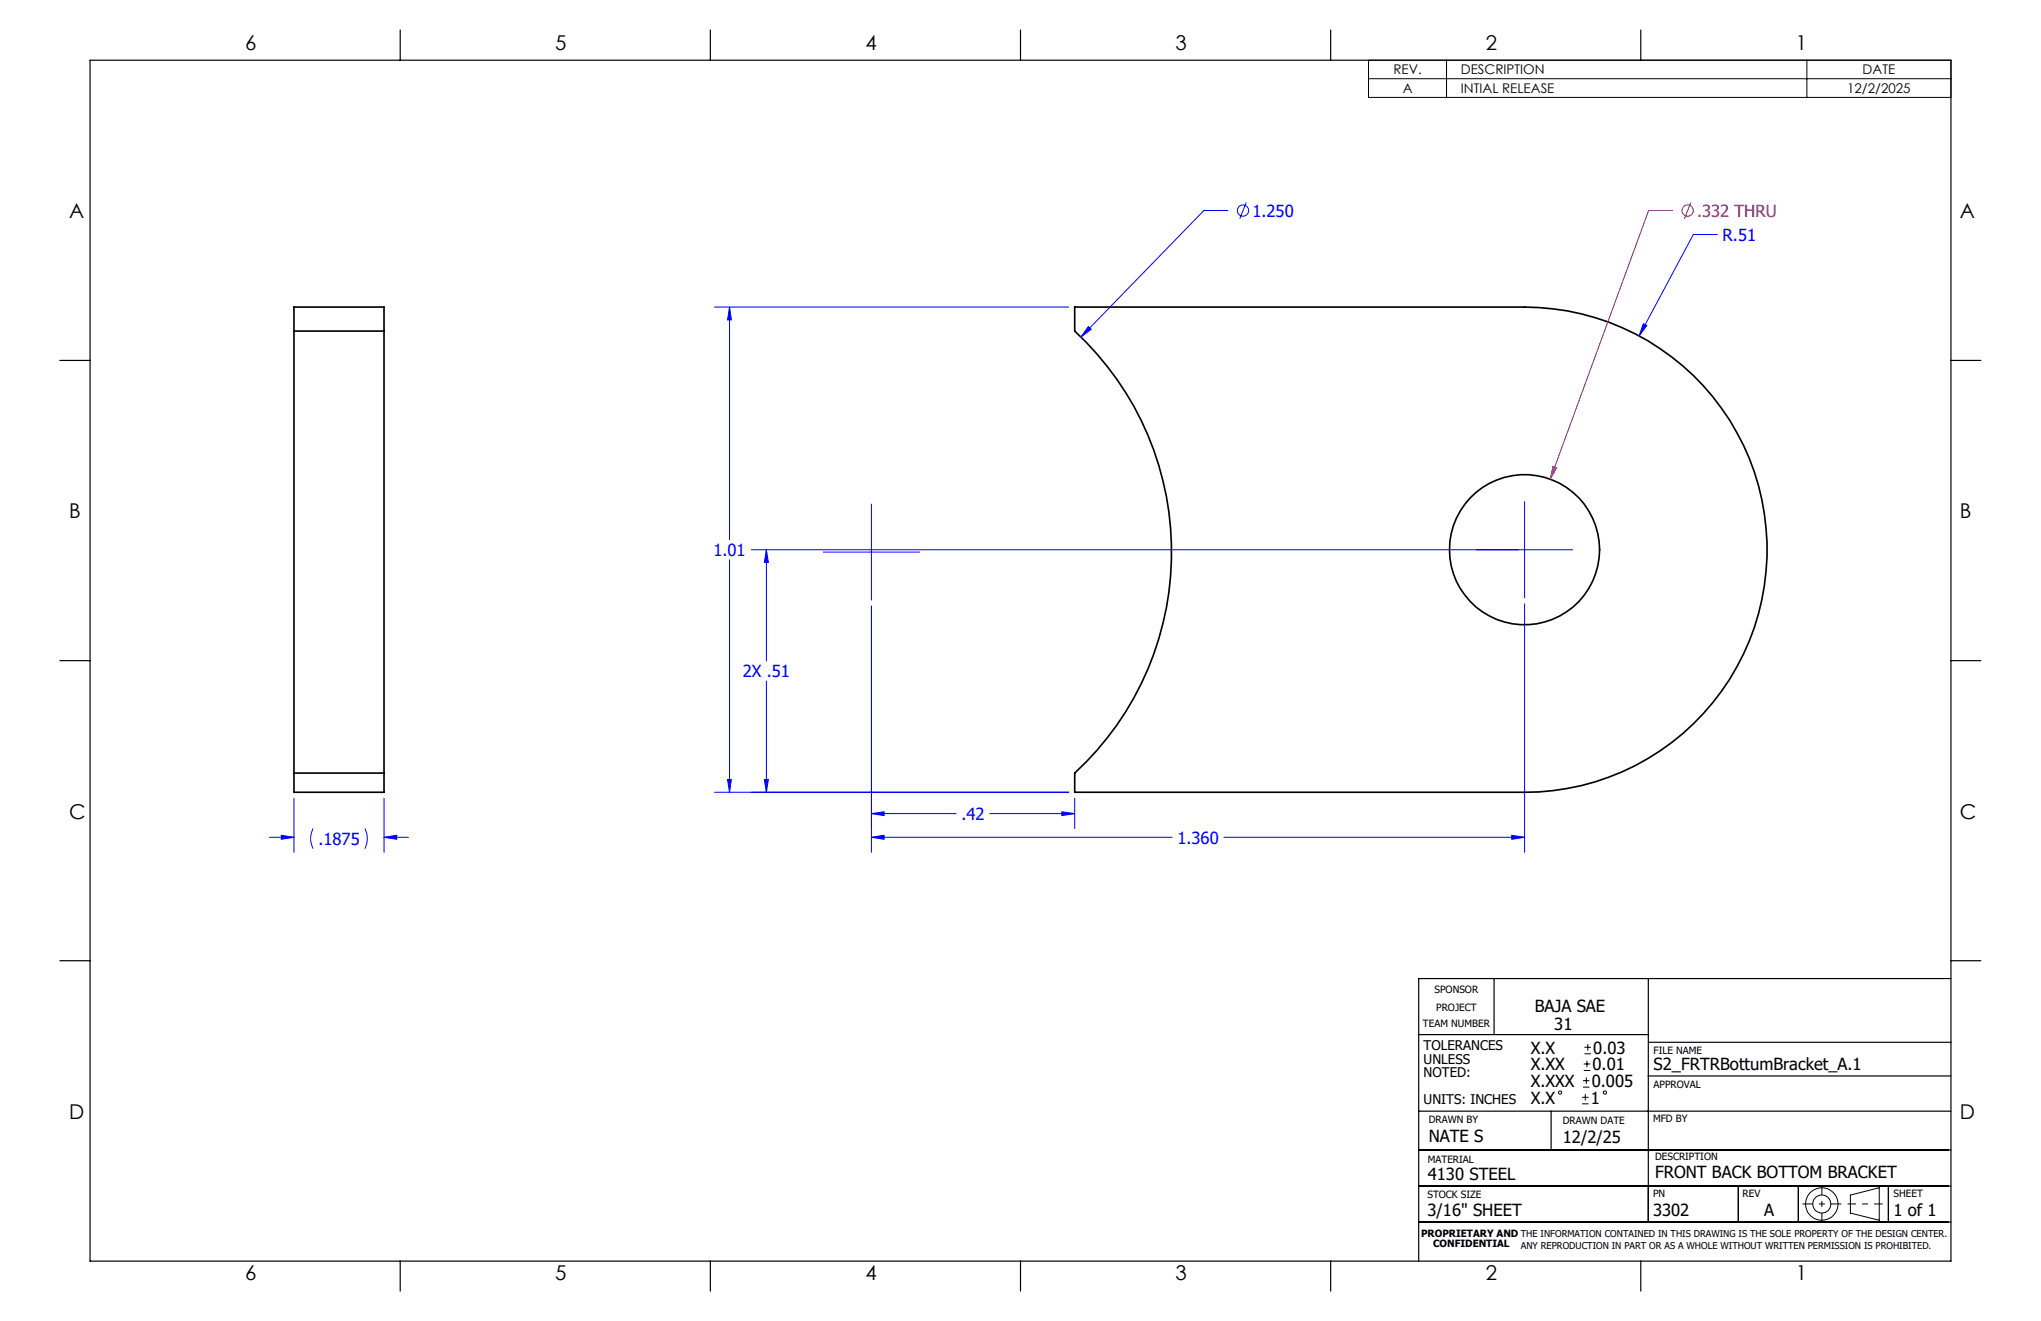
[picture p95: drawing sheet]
<svg xmlns="http://www.w3.org/2000/svg" width="432mm" height="279mm" viewBox="0 0 432 279" stroke-linecap="round" stroke-linejoin="round" font-family="sans-serif">
<defs><g id="words">
<g font-size="4.3">
<text x="51.9" y="10.7">6</text>
<text x="117.5" y="10.7">5</text>
<text x="183.1" y="10.7">4</text>
<text x="248.7" y="10.7">3</text>
<text x="314.3" y="10.7">2</text>
<text x="379.9" y="10.7">1</text>
<text x="14.6" y="46.1">A</text>
<text x="414.7" y="46.1">A</text>
<text x="14.6" y="109.6">B</text>
<text x="414.7" y="109.6">B</text>
<text x="14.6" y="173.1">C</text>
<text x="414.7" y="173.1">C</text>
<text x="14.6" y="236.6">D</text>
<text x="414.7" y="236.6">D</text>
<text x="51.9" y="270.8">6</text>
<text x="117.5" y="270.8">5</text>
<text x="183.1" y="270.8">4</text>
<text x="248.7" y="270.8">3</text>
<text x="314.3" y="270.8">2</text>
<text x="379.9" y="270.8">1</text>
</g>
<g font-size="3.5" fill="#00f">
<text x="265" y="45.9">1.250</text>
<text x="364.4" y="51">R.51</text>
<text x="150.9" y="117.6">1.01</text>
<text x="157.2" y="143.3">2X .51</text>
<text x="203.4" y="173.5">.42</text>
<text x="67.4" y="178.7">.1875</text>
<text x="249.1" y="178.5">1.360</text>
</g>
<text font-size="3.5" fill="#a0006e" x="359" y="45.9">.332 THRU</text>
<g font-size="3.5">
<text x="324.7" y="214">BAJA SAE</text>
<text x="328.8" y="217.9">31</text>
<text x="323.8" y="222.9">X.X</text>
<text x="323.8" y="226.4">X.XX</text>
<text x="336.9" y="226.4">0.01</text>
<text x="337.1" y="222.9">0.03</text>
<text x="349.8" y="226.4">S2_FRTRBottumBracket_A.1</text>
<text x="323.8" y="229.9">X.XXX</text>
<text x="323.8" y="233.5">X.X</text>
<text x="336.6" y="233.5">1</text>
<text x="336.8" y="229.9">0.005</text>
<text x="302.3" y="241.5">NATE S</text>
<text x="330.6" y="241.7">12/2/25</text>
<text x="302.1" y="249.7">4130 STEEL</text>
<text x="350.1" y="249.1">FRONT BACK BOTTOM BRACKET</text>
<text x="302" y="257.2">3/16&quot; SHEET</text>
<text x="349.7" y="257.2">3302</text>
<text x="373.2" y="257.2">A</text>
<text x="400.6" y="257.1">1 of 1</text>
</g>
<g font-size="2.8">
<text x="294.8" y="15.7">REV.</text>
<text x="309.1" y="15.7">DESCRIPTION</text>
<text x="394.1" y="15.7">DATE</text>
<text x="296.8" y="19.7">A</text>
<text x="309.1" y="19.7">INTIAL RELEASE</text>
<text x="390.8" y="19.7">12/2/2025</text>
<text x="301.2" y="222.2">TOLERANCES</text>
<text x="301.2" y="225">UNLESS</text>
<text x="301.2" y="227.8">NOTED:</text>
<text x="301.2" y="233.5">UNITS: INCHES</text>
</g>
<g font-size="2.1">
<text x="303.5" y="210">SPONSOR</text>
<text x="303.8" y="213.9">PROJECT</text>
<text x="301" y="217.3">TEAM NUMBER</text>
<text x="349.8" y="222.9">FILE NAME</text>
<text x="349.8" y="230.2">APPROVAL</text>
<text x="302.3" y="237.5">DRAWN BY</text>
<text x="330.6" y="237.7">DRAWN DATE</text>
<text x="349.7" y="237.3">MFD BY</text>
<text x="302.1" y="245.9">MATERIAL</text>
<text x="350.1" y="245.4">DESCRIPTION</text>
<text x="302" y="253.3">STOCK SIZE</text>
<text x="349.7" y="253.3">PN</text>
<text x="368.7" y="253.2">REV</text>
<text x="400.6" y="253.2">SHEET</text>
<text x="300.7" y="261.6">PROPRIETARY AND THE INFORMATION CONTAINED IN THIS DRAWING IS THE SOLE PROPERTY OF THE DESIGN CENTER.</text>
<text x="303.2" y="263.8">CONFIDENTIAL</text>
</g>
<text font-size="2" x="321.8" y="264.2">ANY REPRODUCTION IN PART OR AS A WHOLE WITHOUT WRITTEN PERMISSION IS PROHIBITED.</text>
</g></defs>
<g fill="none" stroke="#000" stroke-width=".35">
<path d="M62.2 70v93.5M62.2 70v-5.1h19v5.1M62.2 70h19M81.2 70v93.5M227.4 64.9h95.1a51.3 51.3 0 0 1 51.4 51.4 51.3 51.3 0 0 1-51.4 51.3h-95.1v-4.1a63.6 63.6 0 0 0 0-93.5zM62.2 163.5v4.1h19v-4.1M62.2 163.5h19"/>
<circle cx="322.5" cy="116.3" r="15.9"/>
</g>
<g fill="none" stroke="#00f" stroke-width=".21">
<path d="M259.8 44.5h-5.1l-26 26.8M263.7 42.8l-1.4 3.4M363.3 49.6h-5.1l-11.4 21.4M151.2 64.9h74.9M154.3 64.9l.4 2.8h-.8zM154.3 64.9v49.2M230.3 69.1l.6 .5-2.2 1.7zM347.7 68.5l.7 .4-1.6 2.1zM154.3 118.4v49.2M159 116.3h173.7M162.1 116.3l.5 2.7h-.9zM162.1 116.3v23.5"/>
<path d="M174.2 116.8h20.3M184.4 106.6v20.3M322.5 106.1v20.3M184.4 128.2v52.1M322.5 127.7v52.6M162.1 144v23.6M57 177.1h5.2M59.5 176.7l2.7 .4-2.7 .4zM62.2 168.8v11.5M66.2 175.2l-.1 .3a4.7 4.7 0 0 0 .1 4M77.2 175.2a4.9 4.9 0 0 1 0 4.3M81.2 177.1l2.7-.4v.8z"/>
<path d="M81.2 177.1h5.2M81.2 168.8v11.5M151.2 167.6h74.9M153.9 164.9h.8l-.4 2.7zM161.7 164.9h.9l-.5 2.7zM184.4 177.1l2.6-.4v.8zM184.4 172.1l2.6-.4v.8zM184.4 177.1h63.6M184.4 172.1h17.9M209.4 172.1h18M224.6 171.7l2.8 .4-2.8 .4zM227.4 168.8v6.5"/>
<path d="M258.9 177.1h63.6M319.8 176.7l2.7 .4-2.7 .4z"/>
<circle cx="263" cy="44.5" r="1.2"/>
</g>
<g fill="none" stroke="#a0006e" stroke-width=".21">
<path d="M353.9 44.5h-5.1l-20.8 56.9M357.7 42.8l-1.3 3.4M328.5 98.7l.8 .3-1.3 2.4z"/>
<circle cx="357" cy="44.5" r="1.2"/>
</g>
<g fill="none" stroke="#000" stroke-width=".21">
<path d="M289.5 12.7h123.2v7.9h-123.2zM289.5 16.7h123.2M306 12.7v7.9M382.3 12.7v7.9M334.7 233.5h1.4M334.7 232.1h1.4M334.9 229.9h1.4M334.9 228.6h1.4M335.1 226.4h1.3M335.1 225h1.3M335.2 222.9h1.4M335.2 221.5h1.4"/>
<path d="M335.4 231.4v1.4M335.6 227.9v1.3M335.7 224.4v1.3M335.9 220.8v1.4M391.5 252.8l6.1-1.6v6.9l-6.1-1.5z"/>
<circle cx="330" cy="231.1" r=".34"/>
<circle cx="339.5" cy="231.1" r=".34"/>
<circle cx="385.4" cy="254.6" r="1.9"/>
<circle cx="385.4" cy="254.7" r="3.4"/>
</g>
<path d="M381.3 254.6h8.3" fill="none" stroke="#000" stroke-width=".21" stroke-dasharray="15.2 1.3 1.3 1.3" stroke-dashoffset="13" stroke-linecap="butt"/>
<path d="M385.4 250.8v7.7" fill="none" stroke="#000" stroke-width=".21" stroke-dasharray="15.2 1.3 1.3 1.3" stroke-dashoffset="13.3" stroke-linecap="butt"/>
<path d="M390.9 254.6h7.4" fill="none" stroke="#000" stroke-width=".21" stroke-dasharray="15.2 1.3 1.3 1.3" stroke-dashoffset="13.4" stroke-linecap="butt"/>
<g fill="none" stroke="#000" stroke-width=".25">
<path d="M19 12.7h393.7v254h-393.7zM84.7 6.4v6.3M150.3 6.4v6.3M215.9 6.4v6.3M281.5 6.4v6.3M347.1 6.4v6.3M12.7 76.2h6.3M412.7 76.2h6.4M12.7 139.7h6.3M412.7 139.7h6.4M12.7 203.2h6.3M300.1 218.8h48.6"/>
<path d="M316.1 206.9v11.9M348.7 207v51.5M412.7 207h-112.6v59.7M412.7 203.2h6.4M300.1 235h112.6M328.2 235v8.2M348.7 227.6h64M348.8 220.5h64M300.1 258.5h112.6M300.1 250.9h112.6M300.1 243.2h112.6M367.8 250.9v7.6"/>
<path d="M380.5 250.9v7.6M399.5 250.9v7.6M84.7 266.7v6.4M150.3 266.7v6.4M215.9 266.7v6.4M281.5 266.7v6.4M347.1 266.7v6.4"/>
</g>
<path d="M328.5 98.7l.8 .3-1.3 2.4z" fill="#a0006e"/>
<path d="M154.3 64.9l.4 2.8h-.8zM153.9 164.9h.8l-.4 2.7zM162.1 116.3l.5 2.7h-.9zM161.7 164.9h.9l-.5 2.7zM230.3 69.1l-1.6 2.2 2.2-1.7zM347.7 68.5l-.9 2.5 1.6-2.1zM184.4 177.1l2.6-.4v.8zM319.8 176.7l2.7 .4-2.7 .4zM224.6 171.7l2.8 .4-2.8 .4zM184.4 172.1l2.6-.4v.8zM81.2 177.1l2.7-.4v.8zM59.5 176.7l2.7 .4-2.7 .4z" fill="#00f"/>
<use href="#words"/>
</svg>
